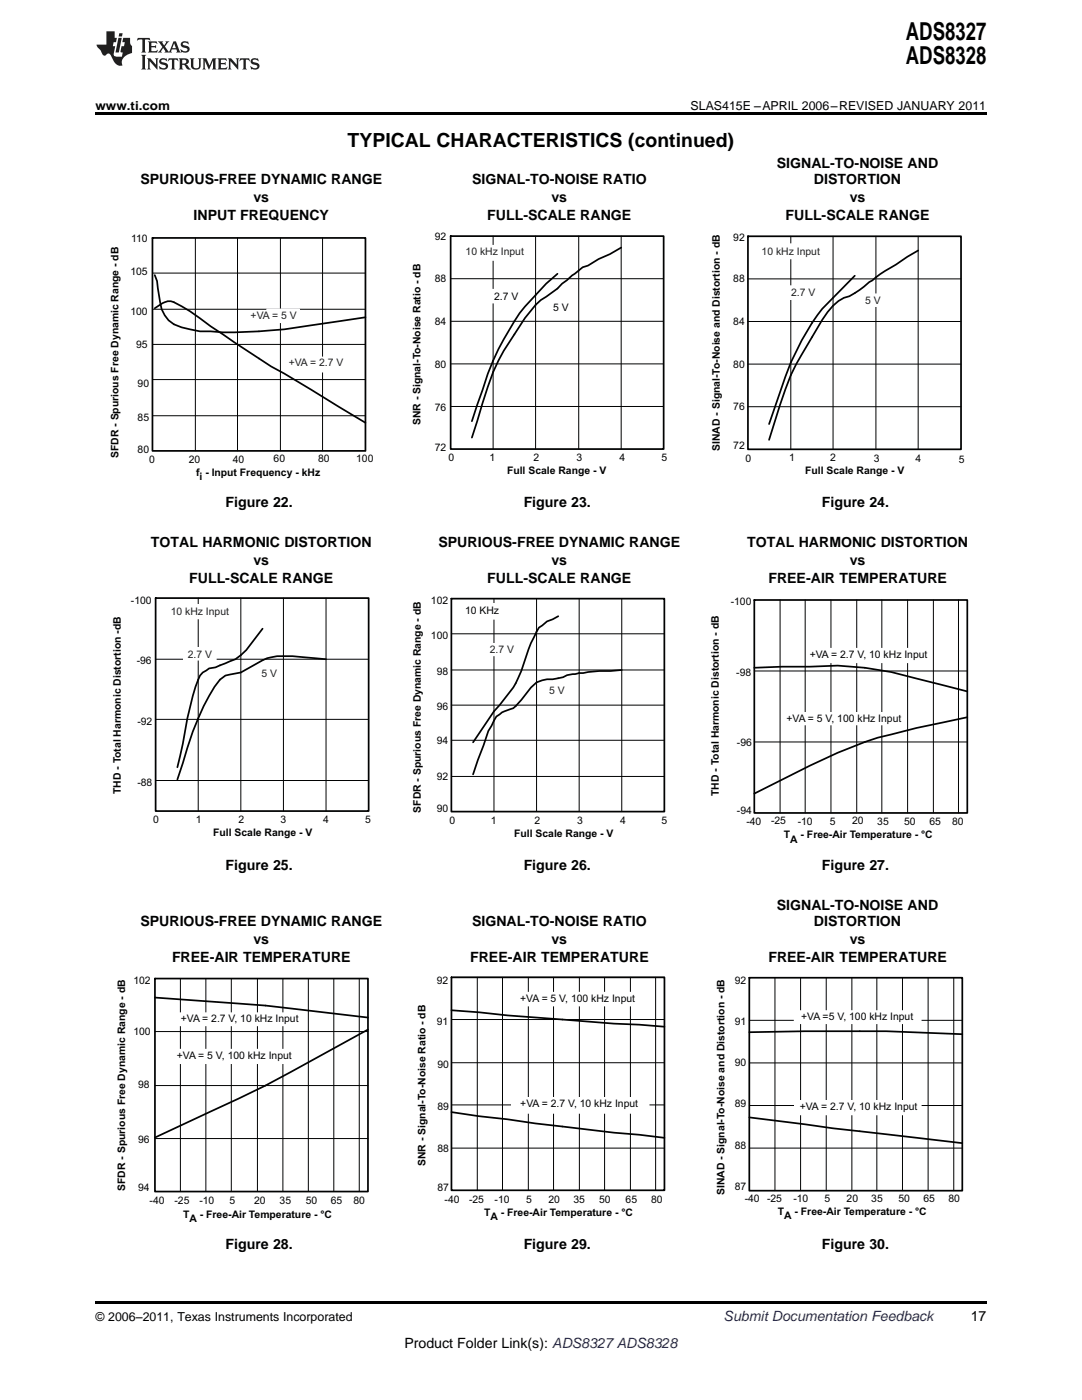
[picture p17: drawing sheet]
<svg xmlns="http://www.w3.org/2000/svg" width="216mm" height="279mm" viewBox="0 0 216 279" stroke-linecap="round" stroke-linejoin="round" font-family="sans-serif">
<defs><g id="words">
<g font-size="4.9">
<text x="180.8" y="7.9">ADS8327</text>
<text x="180.8" y="12.8">ADS8328</text>
</g>
<text font-size="3.9" x="69.4" y="29.3">TYPICAL CHARACTERISTICS (continued)</text>
<g font-size="2.8">
<text x="155" y="33.5">SIGNAL-TO-NOISE AND</text>
<text x="28" y="36.7">SPURIOUS-FREE DYNAMIC RANGE</text>
<text x="50.6" y="40.3">vs</text>
<text x="94.2" y="36.7">SIGNAL-TO-NOISE RATIO</text>
<text x="110" y="40.3">vs</text>
<text x="162.4" y="36.7">DISTORTION</text>
<text x="169.5" y="40.3">vs</text>
<text x="38.6" y="43.9">INPUT FREQUENCY</text>
<text x="97.2" y="43.9">FULL-SCALE RANGE</text>
<text x="156.7" y="43.9">FULL-SCALE RANGE</text>
<text x="45" y="101.2">Figure 22.</text>
<text x="104.5" y="101.2">Figure 23.</text>
<text x="164" y="101.2">Figure 24.</text>
<text x="30.1" y="109.1">TOTAL HARMONIC DISTORTION</text>
<text x="50.6" y="112.7">vs</text>
<text x="87.5" y="109.1">SPURIOUS-FREE DYNAMIC RANGE</text>
<text x="110" y="112.7">vs</text>
<text x="149.1" y="109.1">TOTAL HARMONIC DISTORTION</text>
<text x="169.5" y="112.7">vs</text>
<text x="37.7" y="116.3">FULL-SCALE RANGE</text>
<text x="97.2" y="116.3">FULL-SCALE RANGE</text>
<text x="153.3" y="116.3">FREE-AIR TEMPERATURE</text>
<text x="45" y="173.6">Figure 25.</text>
<text x="104.5" y="173.6">Figure 26.</text>
<text x="164" y="173.6">Figure 27.</text>
<text x="28" y="184.8">SPURIOUS-FREE DYNAMIC RANGE</text>
<text x="94.2" y="184.8">SIGNAL-TO-NOISE RATIO</text>
<text x="155" y="181.6">SIGNAL-TO-NOISE AND</text>
<text x="162.4" y="184.8">DISTORTION</text>
<text x="34.3" y="192">FREE-AIR TEMPERATURE</text>
<text x="50.6" y="188.4">vs</text>
<text x="93.8" y="192">FREE-AIR TEMPERATURE</text>
<text x="110" y="188.4">vs</text>
<text x="153.3" y="192">FREE-AIR TEMPERATURE</text>
<text x="169.5" y="188.4">vs</text>
<text x="45" y="249.3">Figure 28.</text>
<text x="104.5" y="249.3">Figure 29.</text>
<text x="164" y="249.3">Figure 30.</text>
<text x="193.7" y="263.6">17</text>
<text x="80.7" y="269">Product Folder Link(s): ADS8327 ADS8328</text>
</g>
<text font-size="2.8" fill="#0000c8" x="144.4" y="263.6">Submit Documentation Feedback</text>
<g font-size="2.5">
<text x="19" y="21.9">www.ti.com</text>
<text x="137.8" y="21.9">SLAS415E –APRIL 2006–REVISED JANUARY 2011</text>
<text x="19" y="263.6">© 2006–2011, Texas Instruments Incorporated</text>
</g>
<g font-size="2.1" fill="#010202">
<text x="86.7" y="48">92</text>
<text x="26.2" y="48.2">110</text>
<text x="146.3" y="48">92</text>
<text x="26" y="54.9">105</text>
<text x="86.7" y="56.3">88</text>
<text x="98.6" y="59.8">2.7 V</text>
<text x="146.3" y="56.2">88</text>
<text x="26" y="62.9">100</text>
<text x="86.7" y="64.9">84</text>
<text x="110.4" y="62.1">5 V</text>
<text x="146.3" y="64.9">84</text>
<text x="27.2" y="69.5">95</text>
<text x="27.4" y="77.3">90</text>
<text x="86.7" y="73.5">80</text>
<text x="146.3" y="73.5">80</text>
<text x="86.7" y="82">76</text>
<text x="146.3" y="81.8">76</text>
<text x="27.4" y="84.1">85</text>
<text x="83.9" y="84.9" transform="rotate(-90 83.9 84.9)">SNR - Signal-To-Noise Ratio - dB</text>
<text x="143.6" y="90" transform="rotate(-90 143.6 90)">SINAD - Signal-To-Noise and Distortion - dB</text>
<text x="146.3" y="89.7">72</text>
<text x="23.6" y="91.4" transform="rotate(-90 23.6 91.4)">SFDR - Spurious Free Dynamic Range - dB</text>
<text x="27.4" y="90.3">80</text>
<text x="29.8" y="92.4">0</text>
<text x="37.7" y="92.4">20</text>
<text x="39.1" y="94.9">f - Input Frequency - kHz</text>
<text x="39.8" y="95.7">i</text>
<text x="46.5" y="92.4">40</text>
<text x="54.6" y="92.3">60</text>
<text x="63.5" y="92.3">80</text>
<text x="71.1" y="92.3">100</text>
<text x="86.7" y="90">72</text>
<text x="89.5" y="92">0</text>
<text x="97.7" y="92">1</text>
<text x="101.2" y="94.6">Full Scale Range - V</text>
<text x="106.5" y="92">2</text>
<text x="115" y="92">3</text>
<text x="123.6" y="92">4</text>
<text x="132" y="92">5</text>
<text x="148.8" y="92.2">0</text>
<text x="157.5" y="92.1">1</text>
<text x="160.7" y="94.6">Full Scale Range - V</text>
<text x="165.7" y="92.1">2</text>
<text x="174.3" y="92.2">3</text>
<text x="182.7" y="92.2">4</text>
<text x="191.3" y="92.3">5</text>
<text x="26.1" y="120.5">-100</text>
<text x="86" y="120.6">102</text>
<text x="92.8" y="122.5">10 KHz</text>
<text x="145.8" y="120.7">-100</text>
<text x="86" y="127.5">100</text>
<text x="161.6" y="131.3">+VA = 2.7 V, 10 kHz Input</text>
<text x="27.3" y="132.6">-96</text>
<text x="87.1" y="134.7">98</text>
<text x="146.9" y="134.9">-98</text>
<text x="87.1" y="141.6">96</text>
<text x="27.4" y="144.7">-92</text>
<text x="87.1" y="148.5">94</text>
<text x="147.1" y="148.8">-96</text>
<text x="156.9" y="144">+VA = 5 V, 100 kHz Input</text>
<text x="87.1" y="155.7">92</text>
<text x="24.1" y="158.5" transform="rotate(-90 24.1 158.5)">THD - Total Harmonic Distortion -dB</text>
<text x="27.4" y="156.8">-88</text>
<text x="143.5" y="158.8" transform="rotate(-90 143.5 158.8)">THD - Total Harmonic Distortion - dB</text>
<text x="30.6" y="164.3">0</text>
<text x="39.1" y="164.3">1</text>
<text x="42.5" y="166.9">Full Scale Range - V</text>
<text x="47.6" y="164.3">2</text>
<text x="56" y="164.3">3</text>
<text x="64.5" y="164.3">4</text>
<text x="72.9" y="164.3">5</text>
<text x="84" y="162.2" transform="rotate(-90 84 162.2)">SFDR - Spurious Free Dynamic Range - dB</text>
<text x="87.1" y="162.1">90</text>
<text x="89.7" y="164.5">0</text>
<text x="98" y="164.5">1</text>
<text x="102.6" y="167.1">Full Scale Range - V</text>
<text x="106.6" y="164.5">2</text>
<text x="115.2" y="164.5">3</text>
<text x="123.7" y="164.5">4</text>
<text x="132" y="164.5">5</text>
<text x="147.1" y="162.4">-94</text>
<text x="148.9" y="164.6">-40</text>
<text x="153.9" y="164.5">-25</text>
<text x="156.4" y="167.3">T</text>
<text x="159.2" y="164.6">-10</text>
<text x="159.8" y="167.3">- Free-Air Temperature - °C</text>
<text x="165.6" y="164.6">5</text>
<text x="170" y="164.5">20</text>
<text x="175.1" y="164.6">35</text>
<text x="180.4" y="164.6">50</text>
<text x="185.5" y="164.6">65</text>
<text x="190" y="164.6">80</text>
<text x="157.7" y="168.1">A</text>
<text x="26.6" y="196.4">102</text>
<text x="87.1" y="196.3">92</text>
<text x="146.6" y="196.3">92</text>
<text x="103.8" y="200.1">+VA = 5 V, 100 kHz Input</text>
<text x="159.9" y="203.6">+VA =5 V, 100 kHz Input</text>
<text x="26.6" y="206.6">100</text>
<text x="36.1" y="204.1">+VA = 2.7 V, 10 kHz Input</text>
<text x="87.1" y="204.6">91</text>
<text x="146.6" y="204.5">91</text>
<text x="35.3" y="211.4">+VA = 5 V, 100 kHz Input</text>
<text x="87.3" y="213.1">90</text>
<text x="146.6" y="212.8">90</text>
<text x="27.6" y="217.1">98</text>
<text x="87.3" y="221.5">89</text>
<text x="103.8" y="221">+VA = 2.7 V, 10 kHz Input</text>
<text x="146.6" y="221">89</text>
<text x="159.6" y="221.5">+VA = 2.7 V, 10 kHz Input</text>
<text x="27.6" y="228">96</text>
<text x="84.9" y="232.7" transform="rotate(-90 84.9 232.7)">SNR - Signal-To-Noise Ratio - dB</text>
<text x="87.3" y="229.9">88</text>
<text x="146.6" y="229.2">88</text>
<text x="25" y="237.7" transform="rotate(-90 25 237.7)">SFDR - Spurious Free Dynamic Range - dB</text>
<text x="27.6" y="237.6">94</text>
<text x="87.3" y="237.6">87</text>
<text x="144.6" y="238.5" transform="rotate(-90 144.6 238.5)">SINAD - Signal-To-Noise and Distortion - dB</text>
<text x="146.6" y="237.5">87</text>
<text x="148.6" y="239.9">-40</text>
<text x="153" y="239.9">-25</text>
<text x="158.3" y="239.9">-10</text>
<text x="164.5" y="239.9">5</text>
<text x="168.9" y="239.9">20</text>
<text x="173.9" y="239.9">35</text>
<text x="179.3" y="239.9">50</text>
<text x="184.2" y="239.9">65</text>
<text x="189.2" y="239.9">80</text>
<text x="29.9" y="240.3">-40</text>
<text x="34.8" y="240.3">-25</text>
<text x="36.6" y="243">T</text>
<text x="37.8" y="243.8">A</text>
<text x="39.8" y="240.3">-10</text>
<text x="39.9" y="243">- Free-Air Temperature - °C</text>
<text x="45.8" y="240.3">5</text>
<text x="50.7" y="240.3">20</text>
<text x="55.8" y="240.3">35</text>
<text x="61" y="240.3">50</text>
<text x="66" y="240.3">65</text>
<text x="70.5" y="240.3">80</text>
<text x="88.7" y="240.1">-40</text>
<text x="93.6" y="240.1">-25</text>
<text x="96.6" y="242.7">T</text>
<text x="97.9" y="243.5">A</text>
<text x="98.7" y="240.1">-10</text>
<text x="99.9" y="242.7">- Free-Air Temperature - °C</text>
<text x="105" y="240.1">5</text>
<text x="109.4" y="240.1">20</text>
<text x="114.4" y="240.1">35</text>
<text x="119.5" y="240.1">50</text>
<text x="124.8" y="240.1">65</text>
<text x="129.9" y="240.1">80</text>
<text x="155.2" y="242.4">T</text>
<text x="156.5" y="243.2">A</text>
<text x="158.6" y="242.4">- Free-Air Temperature - °C</text>
</g>
<g font-size="2.1" fill="#231f20">
<text x="92.9" y="51">10 kHz Input</text>
<text x="152" y="50.8">10 kHz Input</text>
<text x="157.9" y="59.1">2.7 V</text>
<text x="50" y="63.7">+VA = 5 V</text>
<text x="172.6" y="60.7">5 V</text>
<text x="57.6" y="73.1">+VA = 2.7 V</text>
<text x="34.1" y="122.7">10 kHz Input</text>
<text x="37.5" y="131.3">2.7 V</text>
<text x="97.7" y="130.3">2.7 V</text>
<text x="52.2" y="135.1">5 V</text>
<text x="109.6" y="138.5">5 V</text>
</g>
</g></defs>
<g fill="#231f20">
<path d="M27.5 7.6l-.1 .5 .4-.2h.6v.1v2.1l-.2 .4h1l-.3-.4v-2.1l.1-.1h.5l.5 .2-.2-.5zM29.5 8.3l.2 .3v1.5l-.2 .4h1.8l.2-.6a1.04 1.04 0 0 1-1.3 .2v-.7h.6l.3 .2v-.6l-.3 .2h-.6v-.6l.8-.1 .4 .3-.2-.5zM31.5 8.3l.9 1.1-.9 1.1h.8l-.2-.2 .5-.7 .4 .7-.2 .2h1.5l-.1-.2 .1-.4h.9l.1 .4-.2 .2h1l-.3-.3-.7-1.9h-.5l-.9 2-.8-1 .9-1h-.8l.1 .3-.3 .5-.4-.6 .2-.2zM34.7 8.6l.4 1h-.7zM36.3 8.4a.63 .63 0 0 0-.2 .7 .63 .63 0 0 0 .6 .4l.6 .2 .1 .2a.75 .75 0 0 1-.7 .4 .75 .75 0 0 1-.6-.5l.1 .7 .1-.1a1.11 1.11 0 0 0 1.5-.6 1.13 1.13 0 0 0-1.2-.8l-.1-.4a1.04 1.04 0 0 1 1.2 .2l-.2-.5-.1 .1-.5-.2zM28.2 10.9l.2 .4v2.2l-.2 .4h1l-.3-.4v-2.2l.3-.4zM29.3 11.6l.3 .4v1.5l-.3 .4h.8l-.2-.4v-1.3l1.5 1.7v-1.9l.2-.4h-.7l.2 .4v.9l-1.1-1.3zM32 11.8a.62 .62 0 0 0-.2 .7 .62 .62 0 0 0 .6 .4l.6 .1 .1 .3a.76 .76 0 0 1-.7 .3 .76 .76 0 0 1-.6-.4l.1 .7 .1-.1a1.11 1.11 0 0 0 1.5-.6 1.13 1.13 0 0 0-1.2-.8l-.1-.4a1.04 1.04 0 0 1 1.2 .2l-.2-.6-.1 .1-.5-.1zM33.7 11.6l-.2 .6a.61 .61 0 0 1 .8-.3v1.6l-.2 .4h.9l-.2-.4v-1.6a.63 .63 0 0 1 .8 .3l-.2-.6zM35.6 11.6l.3 .4v1.5l-.3 .4h1l-.2-.2v-.8l.5 .2a.76 .76 0 0 0 1.2 .7l-1-1a.58 .58 0 0 0 .6-.5 .58 .58 0 0 0-.5-.6zM36.4 11.9h.1a.45 .45 0 0 1 .5 .1 .45 .45 0 0 1 .1 .5l-.7 .2zM37.9 11.6l.2 .2a2.17 2.17 0 0 0 .3 1.9 .99 .99 0 0 0 1.6-.6v-1.1l.2-.4h-.7l.2 .2a1.92 1.92 0 0 1-.2 1.8 .6 .6 0 0 1-.9-.5v-1.1l.2-.4zM40.4 11.6l.2 .4v1.5l-.2 .4h.7l-.2-.4v-1.4l.8 1.8 .8-1.8v1.4l-.2 .4h.9l-.2-.4v-1.5l.2-.4h-.8l-.6 1.5-.6-1.5zM43.4 11.6l.2 .4v1.5l-.2 .4h1.8l.2-.6a1.04 1.04 0 0 1-1.3 .1v-.6h.5l.4 .2v-.6l-.4 .2h-.5v-.7h.8l.3 .3-.1-.6zM45.5 11.6l.2 .4v1.5l-.2 .4h.7l-.2-.4v-1.3l1.5 1.7v-1.9l.2-.4h-.7l.2 .4v.9l-1.1-1.3zM47.9 11.6l-.1 .6a.61 .61 0 0 1 .8-.3v1.6l-.3 .4h1l-.3-.4 .1-1.6a.63 .63 0 0 1 .7 .3l-.1-.6zM50.2 11.8a.62 .62 0 0 0-.2 .7 .62 .62 0 0 0 .6 .4l.6 .1 .2 .3a.76 .76 0 0 1-.8 .3 .76 .76 0 0 1-.6-.4l.1 .7 .2-.1a1.11 1.11 0 0 0 1.5-.6 1.13 1.13 0 0 0-1.3-.8l-.1-.4a1.04 1.04 0 0 1 1.2 .2l-.1-.6-.2 .1-.5-.1z"/>
<path d="M21.2 6.3v2.6h-1.9l.1 .4 .7 .9a.91 .91 0 0 0 1 .8 .56 .56 0 0 1 .5-.3 .56 .56 0 0 1 .5 .3l.4 .8a1.53 1.53 0 0 0 1.9 1.2 1.54 1.54 0 0 1 1-2.1l.9-.3v-1.4a1.52 1.52 0 0 1-.3-1.6h-1.4l-.2 .8h.5l-.2 .8h-.4l-.2 1v.2l.4 .1-.2 .8a1.93 1.93 0 0 1-1.6-.3l.3-1.8h-.5l.2-.8h.4l.2-.8h-.4v-1.3zM23.6 7.6l-.6 2.9h.7l.6-2.9zM23.8 6.6l-.1 .7h.6l.2-.7z"/>
</g>
<path d="M149.2 47.2h42.6v42.5h-42.6z" fill-rule="evenodd" fill="#fff"/>
<path d="M149.2 55.7h42.6M157.8 47.2v42.5M166.2 47.2v42.5M174.8 47.2v42.5M183.2 47.2v42.5M149.2 72.7h42.6M149.2 64.2h42.6M149.2 81.2h42.6" fill="none" stroke="#010202" stroke-width=".2"/>
<path d="M149.2 47.2h42.6v42.5h-42.6zM170.6 55l-4.4 4.4a31.5 31.5 0 0 0-7.3 10.7 81.2 81.2 0 0 0-4.4 11.4l-1 3.1M183.2 50l-2.2 1.2-2.2 1.6a46.8 46.8 0 0 0-7.3 5.1l-2 1.2a7.2 7.2 0 0 0-4.4 3.2l-3.1 5a49.7 49.7 0 0 0-6.4 13.6l-2.1 6.9" fill="none" stroke="#010202" stroke-width=".35"/>
<path d="M171.6 58.7h4.9v2.4h-4.9z" fill-rule="evenodd" fill="#fff"/>
<path d="M171.6 58.7h4.9v2.4h-4.9z" fill="none" stroke="#fff" stroke-width=".2"/>
<path d="M156.8 57h6.6v2.7h-6.6z" fill-rule="evenodd" fill="#fff"/>
<path d="M156.8 57h6.6v2.7h-6.6z" fill="none" stroke="#fff" stroke-width=".2"/>
<path d="M151.4 48.7h13.3v2.9h-13.3z" fill-rule="evenodd" fill="#fff"/>
<path d="M151.4 48.7h13.3v2.9h-13.3z" fill="none" stroke="#fff" stroke-width=".2"/>
<path d="M89.9 47.1h42.5v42.5h-42.5z" fill-rule="evenodd" fill="#fff"/>
<path d="M89.9 55.6h42.5M98.4 47.1v42.5M106.9 47.1v42.5M115.5 47.1v42.5M123.9 47.1v42.5M89.9 72.6h42.5M89.9 64.1h42.5M89.9 81.1h42.5" fill="none" stroke="#010202" stroke-width=".2"/>
<path d="M89.9 47.1h42.5v42.5h-42.5zM111.2 54.6a72.2 72.2 0 0 0-7.5 7.9 53 53 0 0 0-7.4 15.4l-2.1 6.2M123.9 49.4l-2.2 1.3-2.3 1-2.1 1.3-1 .3-4.1 3.3-1 1-3.3 2.3-1 1-2.1 2.6-2.2 3.2a40.5 40.5 0 0 0-6.3 13.8l-2.1 6.8" fill="none" stroke="#010202" stroke-width=".35"/>
<path d="M97.7 57.8h6.4v2.7h-6.4z" fill-rule="evenodd" fill="#fff"/>
<path d="M97.7 57.8h6.4v2.7h-6.4z" fill="none" stroke="#fff" stroke-width=".2"/>
<path d="M109.3 60.1h5.3v2.8h-5.3z" fill-rule="evenodd" fill="#fff"/>
<path d="M109.3 60.1h5.3v2.8h-5.3z" fill="none" stroke="#fff" stroke-width=".2"/>
<path d="M92.3 49h13.5v2.9h-13.5z" fill-rule="evenodd" fill="#fff"/>
<path d="M92.3 49h13.5v2.9h-13.5z" fill="none" stroke="#fff" stroke-width=".2"/>
<path d="M30.4 47.5h42.5v42.5h-42.5z" fill-rule="evenodd" fill="#fff"/>
<path d="M30.4 54.5h42.5M39 47.5v42.5M47.4 47.5v42.5M56 47.5v42.5M64.4 47.5v42.5M72.9 47.5v42.5M30.4 75.8h42.5M30.4 68.7h42.5M30.4 61.7h42.5M30.4 83h42.5" fill="none" stroke="#010202" stroke-width=".2"/>
<path d="M30.4 47.5h42.5v42.5h-42.5zM30.9 54.9l.4 1.2 .7 4.2a5.7 5.7 0 0 0 4.2 5l3.7 .8h2.1a87.3 87.3 0 0 0 20.1-1.2l10.8-1.6M30.9 61.5l.6-.4a3.3 3.3 0 0 1 3.2-.8 37.4 37.4 0 0 1 7.3 4.8l2.5 1.6a202.7 202.7 0 0 0 17.6 11.1l10.8 6.6" fill="none" stroke="#010202" stroke-width=".35"/>
<path d="M53.2 61.7h6.5v2.7h-6.5z" fill-rule="evenodd" fill="#fff"/>
<path d="M53.2 61.7h6.5v2.7h-6.5z" fill="none" stroke="#fff" stroke-width=".2"/>
<path d="M62.4 71.3h4.5v2.9h-4.5z" fill-rule="evenodd" fill="#fff"/>
<path d="M62.4 71.3h4.5v2.9h-4.5z" fill="none" stroke="#fff" stroke-width=".2"/>
<path d="M31.1 119.4h42.5v42.5h-42.5z" fill-rule="evenodd" fill="#fff"/>
<path d="M39.6 119.4v42.5M48.1 119.4v42.5M56.6 119.4v42.5M65.1 119.4v42.5M31.1 131.6h42.5M31.1 143.6h42.5M31.1 155.8h42.5" fill="none" stroke="#010202" stroke-width=".2"/>
<path d="M31.1 119.4h42.5v42.5h-42.5zM52.4 125.5l-2.2 2.8a9.5 9.5 0 0 1-5.2 4.1l-2 .8-1.3 .2-1.2 .8a10.5 10.5 0 0 0-2 4.7l-1.1 4.5-.9 5-1.1 4.7M65.1 131.6l-2.2-.2a31.4 31.4 0 0 0-8.7-.2 11.8 11.8 0 0 0-4 1.8l-2.1 1.2-2.2 .4a4.6 4.6 0 0 0-3.1 2.5 56.9 56.9 0 0 0-6.3 15.2l-1.1 3.3" fill="none" stroke="#010202" stroke-width=".35"/>
<path d="M33.4 120.6h13.6v2.9h-13.6z" fill-rule="evenodd" fill="#fff"/>
<path d="M33.4 120.6h13.6v2.9h-13.6z" fill="none" stroke="#fff" stroke-width=".2"/>
<path d="M51.5 133.1h4.6v2.5h-4.6z" fill-rule="evenodd" fill="#fff"/>
<path d="M51.5 133.1h4.6v2.5h-4.6z" fill="none" stroke="#fff" stroke-width=".2"/>
<path d="M36.6 129.3h6.5v2.4h-6.5z" fill-rule="evenodd" fill="#fff"/>
<path d="M36.6 129.3h6.5v2.4h-6.5z" fill="none" stroke="#fff" stroke-width=".2"/>
<path d="M90.1 119.5h42.5v42.5h-42.5z" fill-rule="evenodd" fill="#fff"/>
<path d="M98.6 119.5v42.5M107.1 119.5v42.5M115.6 119.5v42.5M124.1 119.5v42.5M90.1 133.7h42.5M90.1 126.5h42.5M90.1 155h42.5M90.1 147.7h42.5M90.1 140.7h42.5" fill="none" stroke="#010202" stroke-width=".2"/>
<path d="M90.1 119.5h42.5v42.5h-42.5zM111.4 123l-2.3 1-1.6 1.2-.4 .9a33.3 33.3 0 0 0-3.1 7.8 16.2 16.2 0 0 1-3.4 5.6l-2 2.5-4.2 6.2M124.1 133.7l-6.8 .4-4.1 .6a8.4 8.4 0 0 1-4.1 .9l-2 .6-1.2 1a24.7 24.7 0 0 1-3.5 4.1 8.1 8.1 0 0 0-3.4 1.7l-1.6 2.9-3 8.6" fill="none" stroke="#010202" stroke-width=".35"/>
<path d="M92.4 120.5h8.1v3.1h-8.1z" fill-rule="evenodd" fill="#fff"/>
<path d="M92.4 120.5h8.1v3.1h-8.1z" fill="none" stroke="#fff" stroke-width=".2"/>
<path d="M97 128.4h6.3v2.5h-6.3z" fill-rule="evenodd" fill="#fff"/>
<path d="M97 128.4h6.3v2.5h-6.3z" fill="none" stroke="#fff" stroke-width=".2"/>
<path d="M108.7 136.5h4.5v2.6h-4.5z" fill-rule="evenodd" fill="#fff"/>
<path d="M108.7 136.5h4.5v2.6h-4.5z" fill="none" stroke="#fff" stroke-width=".2"/>
<path d="M150.5 119.7h42.5v42.5h-42.5z" fill-rule="evenodd" fill="#fff"/>
<path d="M155.7 119.7v42.5M160.7 119.7v42.5M165.8 119.7v42.5M171 119.7v42.5M176 119.7v42.5M181.1 119.7v42.5M186.2 119.7v42.5M191.3 119.7v42.5M150.5 133.9h42.5M150.5 148.1h42.5" fill="none" stroke="#010202" stroke-width=".2"/>
<path d="M150.5 119.7h42.5v42.5h-42.5zM150.5 133.3l5.6-.2h5.5a57.8 57.8 0 0 1 21.3 2.3l10.1 2.6M193 143.1a186 186 0 0 0-20.4 5 124.5 124.5 0 0 0-16.5 7.5l-5.6 2.8" fill="none" stroke="#010202" stroke-width=".35"/>
<path d="M158.3 142.2h21.9v2.4h-21.9z" fill-rule="evenodd" fill="#fff"/>
<path d="M158.3 142.2h21.9v2.4h-21.9z" fill="none" stroke="#fff" stroke-width=".2"/>
<path d="M161.1 129.4h24.7v2.8h-24.7z" fill-rule="evenodd" fill="#fff"/>
<path d="M161.1 129.4h24.7v2.8h-24.7z" fill="none" stroke="#fff" stroke-width=".2"/>
<path d="M149.5 195.1h42.5v42.5h-42.5z" fill-rule="evenodd" fill="#fff"/>
<path d="M154.6 195.1v42.5M159.7 195.1v42.5M164.9 195.1v42.5M170 195.1v42.5M175 195.1v42.5M180.1 195.1v42.5M185.2 195.1v42.5M190.3 195.1v42.5M149.5 212.1h42.5M149.5 203.6h42.5M149.5 229.1h42.5M149.5 220.6h42.5" fill="none" stroke="#010202" stroke-width=".2"/>
<path d="M149.5 195.1h42.5v42.5h-42.5zM149.5 206a559.8 559.8 0 0 1 42.5 .4M149.5 223l16.7 2.2 25.8 2.9" fill="none" stroke="#010202" stroke-width=".35"/>
<path d="M158.5 201.7h25.3v2.6h-25.3z" fill-rule="evenodd" fill="#fff"/>
<path d="M158.5 201.7h25.3v2.6h-25.3z" fill="none" stroke="#fff" stroke-width=".2"/>
<path d="M158.6 219.6h25.2v2.9h-25.2z" fill-rule="evenodd" fill="#fff"/>
<path d="M158.6 219.6h25.2v2.9h-25.2z" fill="none" stroke="#fff" stroke-width=".2"/>
<path d="M90.1 195h42.5v42.5h-42.5z" fill-rule="evenodd" fill="#fff"/>
<g fill="none" stroke="#010202" stroke-width=".2">
<path d="M90.1 195h42.5M95.2 195v42.5M100.3 195v42.5M105.4 195v42.5M110.5 195v42.5M115.6 195v42.5M120.6 195v42.5M125.8 195v42.5M130.8 195v42.5M90.1 212.1h42.5M90.1 203.5h42.5M90.1 229.1h42.5"/>
<path d="M90.1 220.5h42.5"/>
</g>
<path d="M90.1 195h42.5v42.5h-42.5zM90.1 201.6l11.2 1 21.2 1.7 5.1 .2 5 .4M90.1 221.9a1142 1142 0 0 0 42.5 5.2" fill="none" stroke="#010202" stroke-width=".35"/>
<path d="M103.8 198h25.8v2.7h-25.8z" fill-rule="evenodd" fill="#fff"/>
<path d="M103.8 198h25.8v2.7h-25.8z" fill="none" stroke="#fff" stroke-width=".2"/>
<path d="M102.1 219.1h27.4v3.1h-27.4z" fill-rule="evenodd" fill="#fff"/>
<path d="M102.1 219.1h27.4v3.1h-27.4z" fill="none" stroke="#fff" stroke-width=".2"/>
<path d="M30.9 195.3h42.5v42.5h-42.5z" fill-rule="evenodd" fill="#fff"/>
<path d="M36 195.3v42.5M41.1 195.3v42.5M46.2 195.3v42.5M51.4 195.3v42.5M56.4 195.3v42.5M61.5 195.3v42.5M66.6 195.3v42.5M71.7 195.3v42.5M30.9 216.6h42.5M30.9 205.9h42.5M30.9 227.2h42.5" fill="none" stroke="#010202" stroke-width=".2"/>
<path d="M30.9 195.3h42.5v42.5h-42.5zM30.9 199.1a537.8 537.8 0 0 1 32.4 2.8l10.1 1.2M73.4 205.5a471 471 0 0 1-25.8 13.7l-16.7 7.8" fill="none" stroke="#010202" stroke-width=".35"/>
<path d="M31.5 209.4h27.6v2.9h-27.6z" fill-rule="evenodd" fill="#fff"/>
<path d="M31.5 209.4h27.6v2.9h-27.6z" fill="none" stroke="#fff" stroke-width=".2"/>
<path d="M34 202.1h24.9v2.6h-24.9z" fill-rule="evenodd" fill="#fff"/>
<path d="M34 202.1h24.9v2.6h-24.9z" fill="none" stroke="#fff" stroke-width=".2"/>
<path d="M19 259.7h177.8v.5h-177.8z" fill="#000"/>
<g fill="#fff">
<path d="M171 251h.3v.7h-.3z"/>
<path d="M111.4 251h.4v.7h-.4z"/>
<path d="M52 251h.3v.7h-.3z"/>
<path d="M171 175.4h.3v.7h-.3z"/>
<path d="M111.4 175.4h.4v.7h-.4z"/>
<path d="M52 175.4h.3v.7h-.3z"/>
<path d="M171 102.9h.3v.7h-.3z"/>
<path d="M111.4 102.9h.4v.7h-.4z"/>
<path d="M52 102.9h.3v.7h-.3z"/>
</g>
<path d="M19 22.5h177.8v.5h-177.8z" fill="#000"/>
<use href="#words"/>
</svg>
